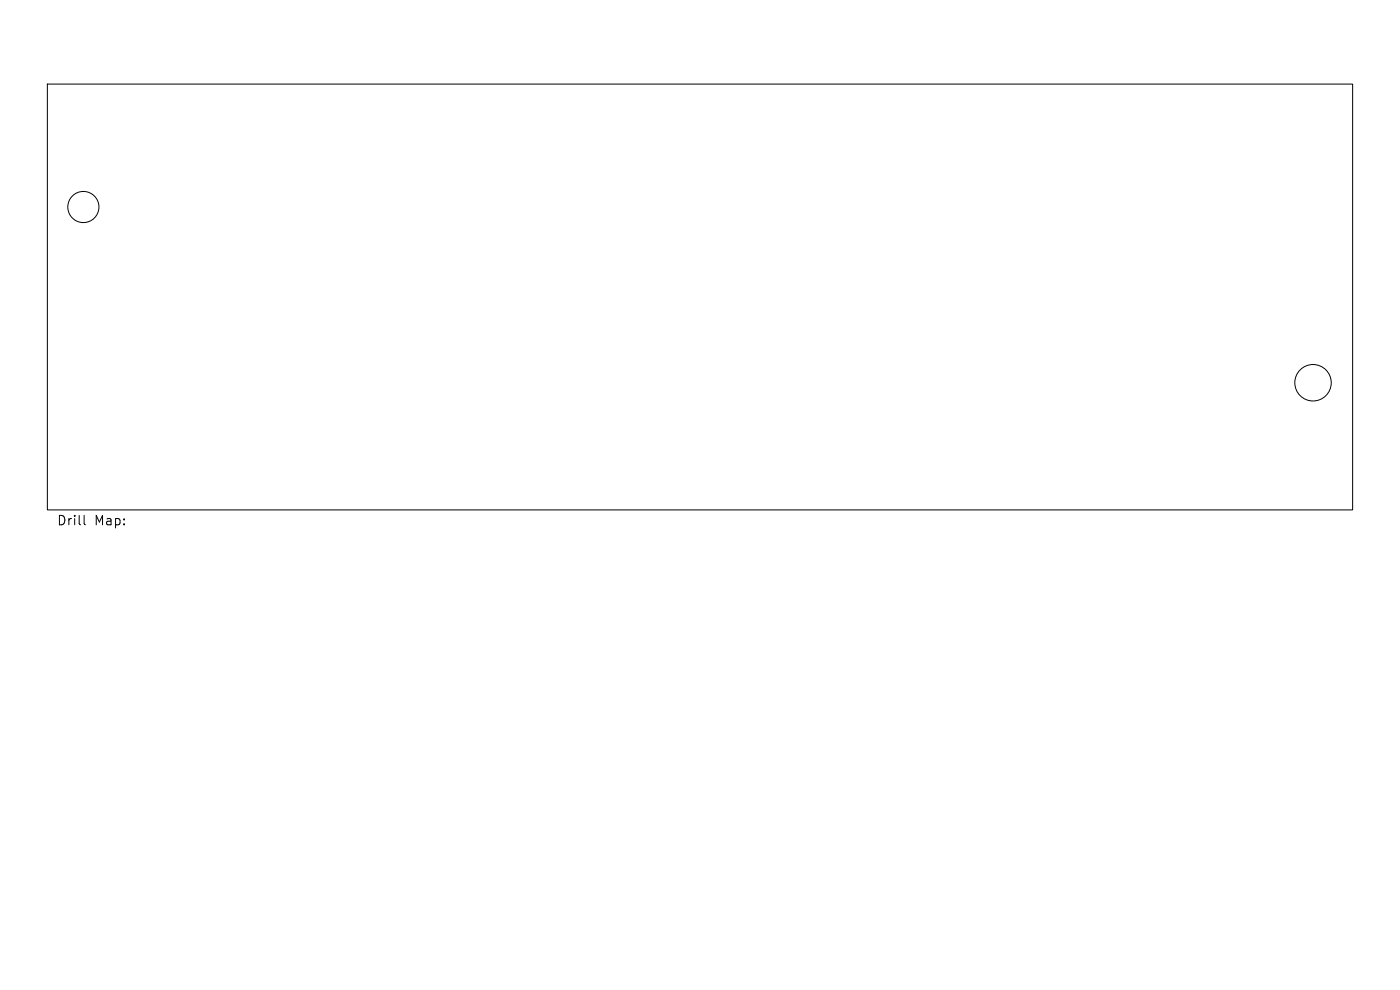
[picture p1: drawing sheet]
<svg xmlns="http://www.w3.org/2000/svg" width="297mm" height="210mm" viewBox="0 0 297 210" stroke-linecap="round" stroke-linejoin="round" font-family="sans-serif">
<defs><g id="words">
<g font-size="2.8">
<text x="12" y="111.7">Drill</text>
<text x="20" y="111.7">Map:</text>
</g>
</g></defs>
<g fill="none" stroke="#000" stroke-width=".21">
<path d="M10 17.8h277v90.4h-277zM17.8 109.3v1.7l.3 .3"/>
<circle cx="17.7" cy="43.9" r="3.3"/>
<circle cx="278.6" cy="81.2" r="3.9"/>
</g>
<use href="#words"/>
</svg>
